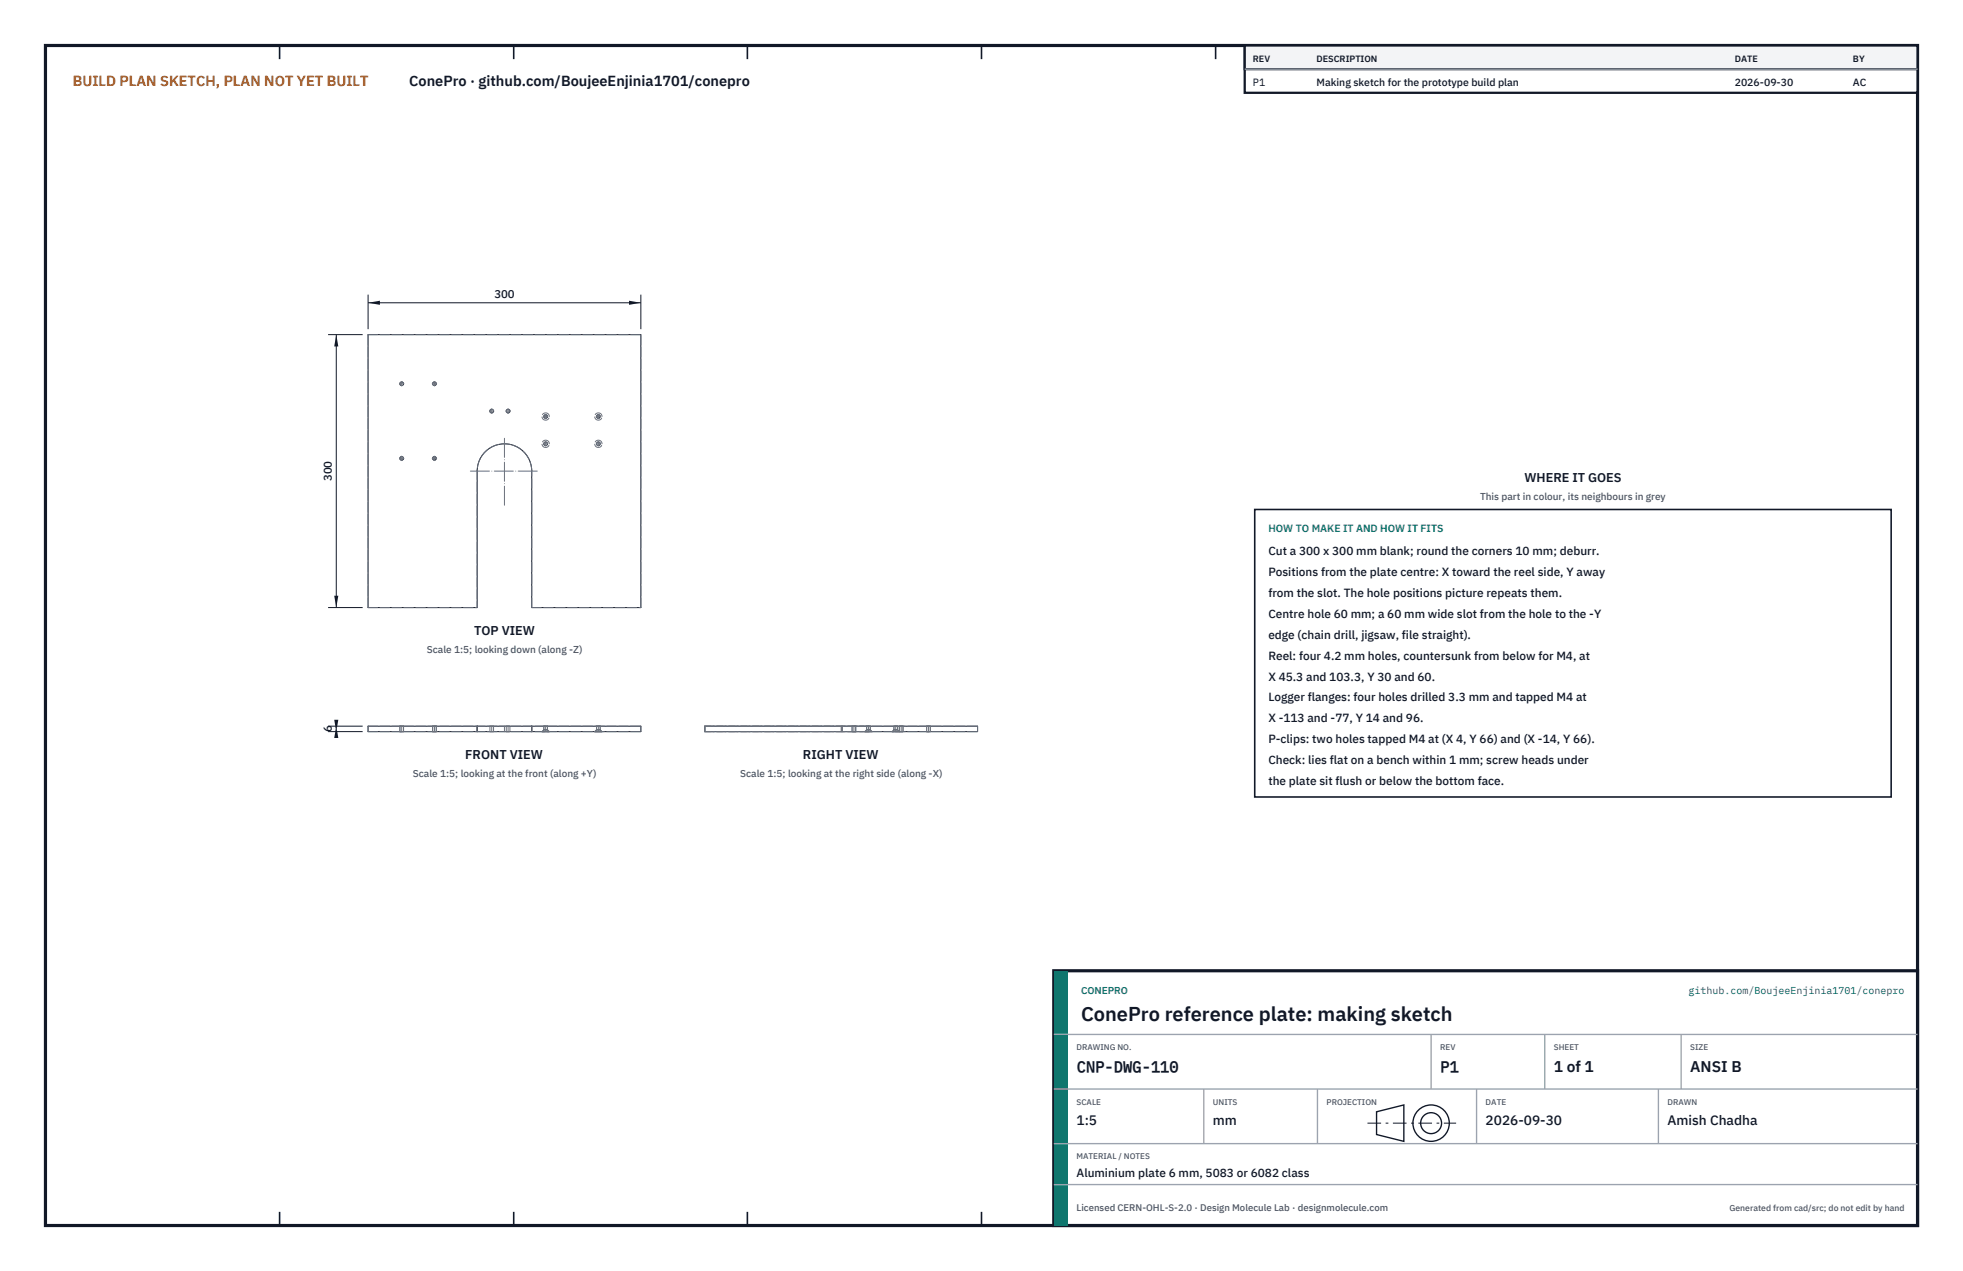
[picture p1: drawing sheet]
<svg xmlns="http://www.w3.org/2000/svg" width="432mm" height="279mm" viewBox="0 0 432 279" stroke-linecap="round" stroke-linejoin="round" font-family="sans-serif">
<defs><g id="words">
<text font-size="4.4" fill="#111827" x="237.8" y="224.4">ConePro reference plate: making sketch</text>
<g font-size="3.4" fill="#111827">
<text x="236.8" y="235.6">CNP-DWG-110</text>
<text x="316.8" y="235.6">P1</text>
<text x="341.8" y="235.6">1 of 1</text>
<text x="371.8" y="235.6">ANSI B</text>
</g>
<text font-size="3.2" fill="#b45309" x="16" y="19">BUILD PLAN SKETCH, PLAN NOT YET BUILT</text>
<text font-size="3.2" fill="#111827" x="90" y="19">ConePro · github.com/BoujeeEnjinia1701/conepro</text>
<g font-size="3" fill="#111827">
<text x="236.8" y="247.2">1:5</text>
<text x="266.8" y="247.2">mm</text>
<text x="326.8" y="247.2">2026-09-30</text>
<text x="366.8" y="247.2">Amish Chadha</text>
</g>
<g font-size="2.8" fill="#111827">
<text x="335.3" y="106">WHERE IT GOES</text>
<text x="104.3" y="139.6">TOP VIEW</text>
<text x="102.4" y="166.9">FRONT VIEW</text>
<text x="176.6" y="166.9">RIGHT VIEW</text>
</g>
<g font-size="2.6" fill="#111827">
<text x="279" y="122">Cut a 300 x 300 mm blank; round the corners 10 mm; deburr.</text>
<text x="279" y="126.6">Positions from the plate centre: X toward the reel side, Y away</text>
<text x="279" y="131.2">from the slot. The hole positions picture repeats them.</text>
<text x="279" y="135.8">Centre hole 60 mm; a 60 mm wide slot from the hole to the -Y</text>
<text x="279" y="140.4">edge (chain drill, jigsaw, file straight).</text>
<text x="279" y="145">Reel: four 4.2 mm holes, countersunk from below for M4, at</text>
<text x="279" y="149.6">X 45.3 and 103.3, Y 30 and 60.</text>
<text x="279" y="154.2">Logger flanges: four holes drilled 3.3 mm and tapped M4 at</text>
<text x="279" y="158.8">X -113 and -77, Y 14 and 96.</text>
<text x="279" y="163.4">P-clips: two holes tapped M4 at (X 4, Y 66) and (X -14, Y 66).</text>
<text x="279" y="168">Check: lies flat on a bench within 1 mm; screw heads under</text>
<text x="279" y="172.6">the plate sit flush or below the bottom face.</text>
<text x="236.8" y="258.8">Aluminium plate 6 mm, 5083 or 6082 class</text>
</g>
<g font-size="2.5" fill="#111827">
<text x="108.7" y="65.6">300</text>
<text x="73" y="105.8" transform="rotate(-90 73 105.8)">300</text>
<text x="73" y="161" transform="rotate(-90 73 161)">6</text>
</g>
<g font-size="2.3" fill="#111827">
<text x="275.6" y="18.8">P1</text>
<text x="289.6" y="18.8">Making sketch for the prototype build plan</text>
<text x="381.6" y="18.8">2026-09-30</text>
<text x="407.6" y="18.8">AC</text>
</g>
<text font-size="2.3" fill="#0f766e" x="279" y="117">HOW TO MAKE IT AND HOW IT FITS</text>
<g font-size="2.2" fill="#4b5563">
<text x="325.6" y="110">This part in colour, its neighbours in grey</text>
<text x="93.9" y="143.6">Scale 1:5; looking down (along -Z)</text>
<text x="90.8" y="170.9">Scale 1:5; looking at the front (along +Y)</text>
<text x="162.8" y="170.9">Scale 1:5; looking at the right side (along -X)</text>
</g>
<g font-size="2.2" fill="#0f766e">
<text x="237.8" y="218.4">CONEPRO</text>
<text x="371.4" y="218.4">github.com/BoujeeEnjinia1701/conepro</text>
</g>
<text font-size="2.1" fill="#4b5563" x="236.8" y="266.2">Licensed CERN-OHL-S-2.0 · Design Molecule Lab · designmolecule.com</text>
<g font-size="2" fill="#111827">
<text x="275.6" y="13.6">REV</text>
<text x="289.6" y="13.6">DESCRIPTION</text>
<text x="381.6" y="13.6">DATE</text>
<text x="407.6" y="13.6">BY</text>
</g>
<text font-size="1.9" fill="#4b5563" x="380.4" y="266.2">Generated from cad/src; do not edit by hand</text>
<g font-size="1.8" fill="#4b5563">
<text x="236.8" y="230.8">DRAWING NO.</text>
<text x="316.8" y="230.8">REV</text>
<text x="341.8" y="230.8">SHEET</text>
<text x="371.8" y="230.8">SIZE</text>
<text x="236.8" y="242.8">SCALE</text>
<text x="266.8" y="242.8">UNITS</text>
<text x="291.8" y="242.8">PROJECTION</text>
<text x="326.8" y="242.8">DATE</text>
<text x="366.8" y="242.8">DRAWN</text>
<text x="236.8" y="254.8">MATERIAL / NOTES</text>
</g>
</g></defs>
<path d="M10 10h411.8v259.4h-411.8z" fill="none" stroke="#111827" stroke-width=".7" stroke-linecap="butt"/>
<g fill="none" stroke="#111827" stroke-width=".35">
<path d="M61.5 10v3M113 10v3M164.4 10v3M215.9 10v3M267.4 10v3M318.9 10v3M370.3 10v3M61.5 266.4v3M113 266.4v3M164.4 266.4v3M215.9 266.4v3M267.4 266.4v3"/>
<path d="M318.9 266.4v3M370.3 266.4v3"/>
</g>
<g fill="none" stroke="#111727" stroke-width=".22">
<path d="M105 103.4v30.2h-24v-60h60v60h-24v-30.2M105 103.4h.1M105 103.4a6 6 0 0 1 6-5.8 6 6 0 0 1 6 5.8M117 103.4h.1M81 159.6h60v1.2h-60zM105 159.6v1.2M117 159.6v1.2M155 159.6h60v1.2h-60z"/>
<circle cx="88.4" cy="84.4" r=".4"/>
<circle cx="95.6" cy="84.4" r=".4"/>
<circle cx="108.2" cy="90.4" r=".4"/>
<circle cx="111.8" cy="90.4" r=".4"/>
<circle cx="120" cy="97.6" r=".4"/>
<circle cx="120" cy="91.6" r=".4"/>
<circle cx="131.6" cy="91.6" r=".4"/>
<circle cx="131.6" cy="97.6" r=".4"/>
<circle cx="88.4" cy="100.8" r=".4"/>
<circle cx="95.6" cy="100.8" r=".4"/>
</g>
<g fill="none" stroke="#6a7180" stroke-width=".22" stroke-dasharray="2.1 .5">
<path d="M81 73.6h60M105 103.4v30.2M105 103.4h.1M117 103.4a6 6 0 0 0-6-5.8 6 6 0 0 0-6 5.8M117 103.4h.1M81 133.6v-60M81 133.6h24M117 133.6h24M117 133.6v-30.2M141 133.6v-60M81 159.6h60M88 159.6h.8"/>
<path d="M88.8 159.6h-.8M95.2 159.6h.8M96 159.6h-.8M107.8 159.6h.8M108.6 159.6h-.8M111.4 159.6h.8M112.2 159.6h-.8M119.6 159.6h.8M120.4 159.6h-.8M131.2 159.6h.8M132 159.6h-.8M155 159.6h60"/>
<path d="M155 159.6v1.2M155 159.6h30.2M185.2 159.6h-30.2M185.2 159.6h5.8M187.4 159.6h.4M187.8 159.6h.4M188.2 159.6h-.8M190.6 159.6h.4M191 159.6h-5.8M191 159.6h.4M191.4 159.6h-.8M196.6 159.6h.4"/>
<path d="M197 159.6h.4M197.4 159.6h-.8M197.8 159.6h.4M198.2 159.6h.4M198.6 159.6h-.8M203.8 159.6h.4M204.2 159.6h.4M204.6 159.6h-.8M81 160.8v-1.2M81 160.8h60M88 160.8h.8M88 160.8v-1.2"/>
<path d="M88.8 160.8h-.8M88.8 160.8v-1.2M95.2 160.8h.8M95.2 160.8v-1.2M96 160.8h-.8M96 160.8v-1.2M105 160.8v-1.2M107.8 160.8h.8M107.8 160.8v-1.2M108.6 160.8h-.8M108.6 160.8v-1.2M111.4 160.8h.8"/>
<path d="M111.4 160.8v-1.2M112.2 160.8h-.8M112.2 160.8v-1.2M117 160.8v-1.2M119.2 160.8h1.6M119.6 160.4h.8M119.6 160.4v-.8M119.6 160.4l-.4 .4M120.4 160.4h-.8M120.4 160.4v-.8M120.8 160.8h-1.6M120.8 160.8l-.4-.4"/>
<path d="M130.8 160.8h1.6M131.2 160.4h.8M131.2 160.4v-.8M131.2 160.4l-.4 .4M132 160.4h-.8M132 160.4v-.8M132.4 160.8h-1.6M132.4 160.8l-.4-.4M141 160.8v-1.2M155 160.8v-1.2M155 160.8h60M155 160.8h30.2"/>
<path d="M185.2 160.8h-30.2M185.2 160.8h5.8M185.2 160.8v-1.2M187.4 160.8h.4M187.4 160.8v-1.2M187.8 160.8h.4M188.2 160.8h-.8M188.2 160.8v-1.2M190.2 160.8h.8M190.6 160.4h.4M190.6 160.4v-.8M190.6 160.4l-.4 .4"/>
<path d="M191 160.8h-5.8M191 160.8h.8M191 160.4h.4M191 160.8v-1.2M191.4 160.4h-.8M191.4 160.4v-.8M191.4 160.4l.4 .4M191.8 160.8h-1.6M196.2 160.8h.8M196.6 160.4h.4M196.6 160.4v-.8M196.6 160.4l-.4 .4"/>
<path d="M197 160.8h.8M197 160.4h.4M197.4 160.4h-.8M197.4 160.4v-.8M197.4 160.4l.4 .4M197.8 160.8h.4M197.8 160.8h-1.6M197.8 160.8v-1.2M198.2 160.8h.4M198.6 160.8h-.8M198.6 160.8v-1.2M203.8 160.8h.4"/>
<path d="M203.8 160.8v-1.2M204.2 160.8h.4M204.6 160.8h-.8M204.6 160.8v-1.2M215 160.8v-1.2"/>
<circle cx="88.4" cy="84.4" r=".4"/>
<circle cx="95.6" cy="84.4" r=".4"/>
<circle cx="108.2" cy="90.4" r=".4"/>
<circle cx="111.8" cy="90.4" r=".4"/>
<circle cx="120" cy="97.6" r=".81"/>
<circle cx="120" cy="91.6" r=".81"/>
<circle cx="120" cy="97.6" r=".4"/>
<circle cx="120" cy="91.6" r=".4"/>
<circle cx="131.6" cy="97.6" r=".81"/>
<circle cx="131.6" cy="91.6" r=".81"/>
<circle cx="131.6" cy="91.6" r=".4"/>
<circle cx="131.6" cy="97.6" r=".4"/>
<circle cx="88.4" cy="100.8" r=".4"/>
<circle cx="95.6" cy="100.8" r=".4"/>
</g>
<g fill="none" stroke="#6a7180" stroke-width=".22" stroke-dasharray="4.2 .5 0 .5">
<path d="M87.9 84.4h1M88.4 84.9v-1M95.1 84.4h1M95.6 84.9v-1M107.7 90.4h1M108.2 90.9v-1M111.3 90.4h1M111.8 90.9v-1M119.5 97.6h1M119.5 91.6h1M120 98.1v-1M120 92.1v-1"/>
<path d="M131.1 97.6h1M131.1 91.6h1M131.6 98.1v-1M131.6 92.1v-1M87.9 100.8h1M88.4 101.3v-1M95.1 100.8h1M95.6 101.3v-1M103.5 103.6h15M111 111.1v-15M88.4 160.8v-1.2M95.6 160.8v-1.2"/>
<path d="M108.2 160.8v-1.2M111 160.8v-1.2M111.8 160.8v-1.2M120 160.6v-1M131.6 160.6v-1M185 160.8v-1.2M187.8 160.8v-1.2M191 160.6v-1M197 160.6v-1M198.2 160.8v-1.2M204.2 160.8v-1.2"/>
</g>
<path d="M81 64.8v7.6M81 66.6h60M141 64.8v7.6" fill="none" stroke="#111827" stroke-width=".22"/>
<path d="M81 66.6l2.6-.5v.9zM138.4 66.1v.9l2.6-.4z" fill="#111827"/>
<path d="M72.2 73.6h7.6M74 73.6v60M72.2 133.6h7.6" fill="none" stroke="#111827" stroke-width=".22"/>
<path d="M74 73.6l-.5 2.6h.9zM73.5 131h.9l-.4 2.6z" fill="#111827"/>
<path d="M72.2 159.6h7.6M74 159.6v1.2M72.2 160.8h7.6" fill="none" stroke="#111827" stroke-width=".22"/>
<path d="M74 159.6l-.5 2.6h.9zM73.5 158.2h.9l-.4 2.6z" fill="#111827"/>
<path d="M276 112h140v63.2h-140z" fill="#fff" stroke="#111827" stroke-width=".35"/>
<path d="M273.8 10h148v10.4h-148z" fill="#fff" stroke="#111827" stroke-width=".5"/>
<path d="M273.8 10h148v5.2h-148z" fill="#f3f4f6" stroke="#111827" stroke-width=".5"/>
<path d="M273.8 15.2h148" fill="none" stroke="#9ca3af" stroke-width=".3"/>
<path d="M231.8 213.4h190v56h-190z" fill="#fff" stroke="#111827" stroke-width=".7" stroke-linecap="butt"/>
<path d="M231.8 213.4h3v56h-3z" fill="#0f766e"/>
<path d="M231.8 227.4h190M231.8 239.4h190M264.8 239.4v12M289.8 239.4v12M314.8 227.4v12M324.8 239.4v12M339.8 227.4v12M364.8 239.4v12M369.8 227.4v12M231.8 251.4h190M231.8 260.4h190" fill="none" stroke="#9ca3af" stroke-width=".3"/>
<g fill="none" stroke="#111827" stroke-width=".3">
<path d="M302.8 244.4l6-1.5v8l-6-1.5z"/>
<circle cx="314.8" cy="246.9" r="4"/>
<circle cx="314.8" cy="246.9" r="2.3"/>
</g>
<path d="M300.8 246.9h19.5" fill="none" stroke="#111827" stroke-width=".22" stroke-dasharray="3 1 .6 1" stroke-linecap="butt"/>
<use href="#words"/>
</svg>
